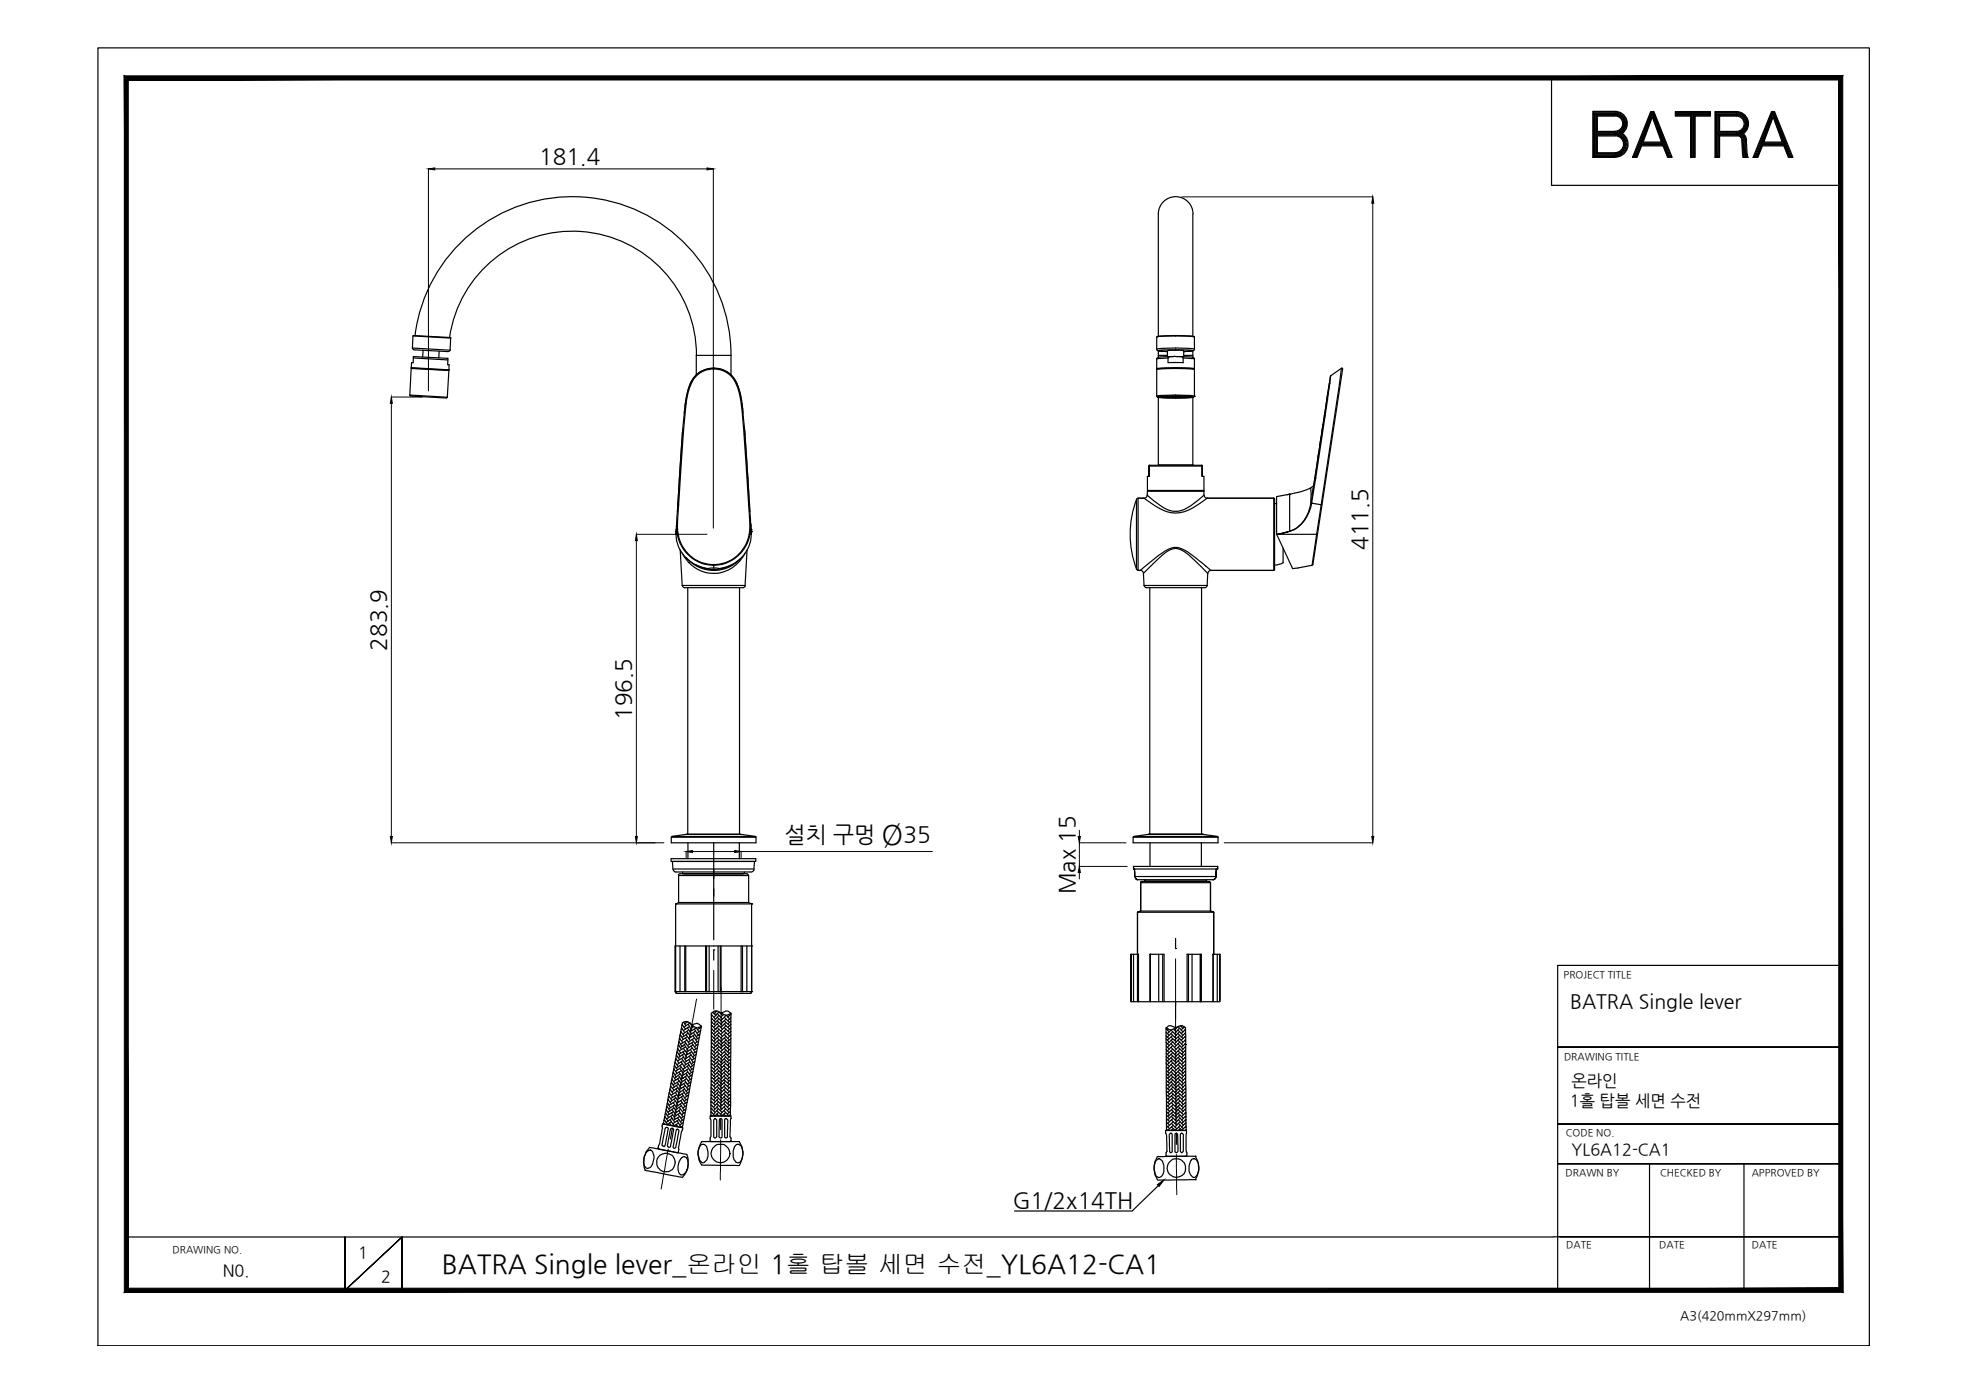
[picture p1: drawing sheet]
<svg xmlns="http://www.w3.org/2000/svg" width="420mm" height="297mm" viewBox="0 0 420 297" stroke-linecap="round" stroke-linejoin="round" font-family="sans-serif">
<defs><g id="words">
<text font-size="16.8" x="338.7" y="36.3">BATRA</text>
<text font-size="6" x="188.1" y="180">Ø</text>
<text font-size="5.6" x="94.3" y="271.7">BATRA Single lever_온라인 1홀 탑볼 세면 수전_YL6A12-CA1</text>
<g font-size="4.8">
<text x="115" y="34.9">181.4</text>
<text x="291.8" y="117.4" transform="rotate(-90 291.8 117.4)">411.5</text>
<text x="82.4" y="138.8" transform="rotate(-90 82.4 138.8)">283.9</text>
<text x="134.6" y="153.6" transform="rotate(-90 134.6 153.6)">196.5</text>
<text x="167.4" y="179.6">설치 구멍</text>
<text x="192.8" y="179.6">35</text>
<text x="229.3" y="190.9" transform="rotate(-90 229.3 190.9)">Max 15</text>
<text x="216.1" y="257.9">G1/2x14TH</text>
</g>
<text font-size="4.2" x="335.1" y="215.2">BATRA Single lever</text>
<g font-size="3.5">
<text x="335.4" y="231.7">온라인</text>
<text x="335" y="236">1홀 탑볼 세면 수전</text>
<text x="335.4" y="246.4">YL6A12-CA1</text>
<text x="76.4" y="268.5">1</text>
<text x="47.5" y="272.3">N0.</text>
<text x="81.3" y="273.6">2</text>
</g>
<text font-size="2.7" x="358.5" y="281.6">A3(420mmX297mm)</text>
<g font-size="2.1">
<text x="333.7" y="208.6">PROJECT TITLE</text>
<text x="333.7" y="226.2">DRAWING TITLE</text>
<text x="334.1" y="242.4">CODE NO.</text>
<text x="334.1" y="251">DRAWN BY</text>
<text x="354.2" y="251">CHECKED BY</text>
<text x="373.8" y="251">APPROVED BY</text>
<text x="36.8" y="267.4">DRAWING NO.</text>
<text x="334.2" y="266.4">DATE</text>
<text x="354.1" y="266.4">DATE</text>
<text x="373.8" y="266.4">DATE</text>
</g>
</g></defs>
<!-- layer: 0 -->
<g fill="#000" stroke="#000" stroke-width=".21">
<path d="M91.4 36l1.4-.2v.5zM150.9 35.8l1.3 .2-1.3 .3zM292.9 42l.2 1.4h-.4zM83.5 84.7l.2 1.4h-.4zM135.8 114l.2 1.4h-.4zM83.3 178.5h.4l-.2 1.3zM135.6 178.5h.4l-.2 1.3zM230.1 178.5h.4l-.2 1.3zM292.7 178.5h.4l-.2 1.3zM146.4 181.7l1.4-.2v.4zM156.8 181.5l1.3 .2-1.3 .2zM230.3 184.9l.2 1.3h-.4z"/>
<path d="M247 252.8l1.4-1-1.1 1.4z"/>
<path d="M27.4 274.9l-.9 .9 365.9-.9zM26.5 275.8l365.9-.9 .8 .9zM392.4 17.1v257.8l.8 .9zM393.2 16.2v259.6l-.8-258.7zM27.4 17.1h365l.8-.9zM26.5 16.2h366.7l-365.8 .9zM26.5 16.2l.9 258.7v-257.8zM26.5 16.2l.9 258.7-.9 .9z"/>
</g>
<g fill="none" stroke="#000" stroke-width=".25">
<path d="M20.9 10.2h378v277h-378zM331.1 16.3v23.3h61.7M247.2 45.7a3.7 3.7 0 0 1 3.7-3.7 3.7 3.7 0 0 1 3.7 3.7M247.2 45.7v26.1M254.5 45.7v26.1M87.8 78.4v.2M87.8 78.5l7.9 .5M88 74.3l.3 .3M88.2 76.1l7.4 .4-.1 1.3h.3v1.1l-8.1-.4 .1-1.1h.4zM88.2 76.4l7.4 .4M88.3 71.6l7.8 .4M88.3 71.6l-.1 .1"/>
<path d="M88.3 74.6l7.4 .4M88.6 71.6a33.8 33.8 0 0 1 35.7-29.6 33.8 33.8 0 0 1 31.7 33.8M90.3 74.7l-.1 1.5M93.7 74.9l-.1 1.5M95.8 78.9v.1M95.9 72a26.5 26.5 0 0 1 28.2-22.6 26.5 26.5 0 0 1 24.5 26.4M96 74.7l-.3 .3M96.1 72l.1 .1M96.2 72.2l-8.1-.5-.1 2.6M96.2 72.2l-.2 2.5-8-.4M148.6 80v-4.2h7.4v4.2M152.3 78.8v-.3a5.5 5.5 0 0 0-5.4 4.4l-.6 3"/>
<path d="M246.8 78.8h.1a35.2 35.2 0 0 1 7.8-.1l.2 .1M246.8 78.8a37.9 37.9 0 0 1 7.6 0h.5M246.8 74.5l.5 .4 1.8 .1-1.9-.2a35.7 35.7 0 0 1 7.3 .1l-1.9 .1 1.9-.1 .4-.4M246.8 71.9l.1-.1a35.4 35.4 0 0 1 7.8 0l.2 .1M246.8 74.5a30.7 30.7 0 0 1 7.9-.1l.2 .1M246.8 71.9v2.6M246.8 76.6v2.1M246.8 78.8v5.8M246.8 78.7l.1 .1M247.2 74.9v1.4M247.2 75.8h1.9M249.1 76.1v-1.3l.9-.1 2.6 .1v1.3"/>
<path d="M249.2 76.4l.6-.3h.7l-2.9 .1-.5 .1-.3 .3M249.2 76.4l-2.4 .2M249.2 76.4v1M249.3 77.4h3.2M250.8 71.7l-3 .1-1 .1M250.8 78.5l-4 .2M250.8 76.1h.4M250.8 71.7h.1M250.8 78.5h.1M250.8 76h-.3M250.9 78.5l4 .2M250.9 71.7l3 .1 1 .1"/>
<path d="M251.2 76.1l2.9 .1 .5 .1 .3 .3M251.2 76.1h.7l.6 .3M252.5 76.4l2.4 .2M252.5 76.4v1M252.6 75.8h1.9M254.5 74.9v1.4M254.9 71.9v2.6M254.9 76.6v2.1M254.9 78.8v5.8M254.9 78.7l-.1 .1M286.2 78.6l-4.3 29.1M286.2 78.6l-2.2 1.6"/>
<path d="M286.3 78.6l.2 .1M286.5 78.8l-6.4 41.7M87.4 84.3l.3-5.7 8.1 .5-.4 5.7M87.4 84.3l.2 .2 7.6 .4 .2-.1M87.4 84.3l8 .5M145.6 92.6l-.6 9.5M146.2 86.4l-.2 1.8M146.3 85.9l-.7 6.7M158.2 85.5a8.6 8.6 0 0 0-2.4-5.7 5.5 5.5 0 0 0-9 3.5l-.5 2.6M158.3 85.4v.6M158.3 86l.6 5.8 1 15.9M245.2 99.4v2.3v-2.2h11.3"/>
<path d="M245.2 99.4h.1M245.3 99.3l-.1 .1M245.3 99.3h11.1M245.3 99.3h-.1M246.8 84.6h.1M246.8 84.6a32 32 0 0 1 8.1 0M246.8 84.6l.2 .2M247 84.8l3.9 .1M247 84.8v-.1a33.2 33.2 0 0 1 7.5 0l.2 .1M247.2 84.8v14.4h7.3v-14.4M247.2 99.2l.2 .1M247.5 84.7l3.4-.1 3.3 .1a27.1 27.1 0 0 1-6.5 .1z"/>
<path d="M248.3 84.6l1.3 .2 3.5-.1 .3-.1M248.6 84.6h.3M248.9 84.6h.1M248.9 84.6h.4M249 84.6h.2M249.2 84.7h.3M249.2 84.6h.1M249.2 84.7h.4M249.3 84.6h.1M249.5 84.6h.1M249.5 84.6h.4M249.6 84.7h.5"/>
<path d="M249.6 84.6h.1M249.6 84.6h.3M249.6 84.6h.5M249.9 84.6h.1M249.9 84.6h-.3M250.1 84.6h.1M250.1 84.6h.3M250.4 84.6h.1M250.4 84.7h.9zM250.7 84.6h.3M250.7 84.6h.1M250.9 84.8h.1"/>
<path d="M251 84.6h.1M251.3 84.6h.1M251.3 84.6h.3M251.6 84.6h.1M251.9 84.6h.1M251.9 84.6h.3M252.1 84.6h-.2M252.1 84.7h-.5M252.1 84.6h.1M252.1 84.6h-.2h.3M252.2 84.6h.1M252.2 84.6h-.6"/>
<path d="M252.4 84.6h.1M252.5 84.6h.1M252.5 84.6h-.1h.4M252.6 84.7h-.4M252.7 84.6h-.3h.4M252.8 84.6h.1M252.8 84.6h-.6M253.1 84.6h-.3M253.7 84.6a24.9 24.9 0 0 1-5.8 0l3 .2M253.8 84.6l-2.9 .2M254.6 99.2l-.2 .1M254.7 84.8l-3.8 .1"/>
<path d="M254.9 84.6h.1M254.9 84.6l-.2 .2M256.4 99.3l.1 .1M256.5 99.3h.1M256.5 99.4h.1M256.5 99.4v2.3zM282.3 90.5l-2.3 15.1M282.3 90.5l-2.5 16.7M282.6 88.7h.1M282.6 88.7l-.3 1.7M283.7 81.9l-1.4 8.6M283.7 81.9l-1.1 6.8"/>
<path d="M283.8 81.8l-3.1 20.3M283.9 80.3l-.2 1.6M284 80.2l-.3 1.7M284 80.2l-.1 .1M144.3 113.4h.1M144.3 114h.4M144.3 114h.1M144.3 113.4v.6M144.3 113.6h.1M144.3 113h.1M144.3 113.6v.4M144.3 113.5v.5"/>
<path d="M144.3 113.4v.2M144.3 113v.3M144.3 112.2v.8M144.3 113v.4M144.4 112.8l-.1 .2M144.4 113.4v.1M144.4 111.9v.3M144.4 111.9a7.9 7.9 0 0 0 6.8 8.6 7.9 7.9 0 0 0 8.8-6.5h.3v-.4M144.4 111.7l-.1 .6M144.4 112.3l-.1 .7M144.4 111.6v.3M144.6 107.7l-.2 4.2"/>
<path d="M144.6 107.7v1.4M144.6 107.7l.2 .1M144.7 107.3v.4M144.8 107.8a270 270 0 0 1 1.8-23.1 8.1 8.1 0 0 1 2.4-4.8 5.3 5.3 0 0 1 8.4 2.9l.3 .9a42.3 42.3 0 0 1 1 8l1.1 16.1M144.8 107.8a18.8 18.8 0 0 0 .1 6.9 7.7 7.7 0 0 0 7.4 5.8M145 102.1l-.4 5.6M145.1 117.4l.5 7.5h13.4l.4-7.5M145.6 118l1.4 2M146.5 119a7.7 7.7 0 0 0 11.5 .3M159 118.1a7.3 7.3 0 0 1-12 1.9h.1M159.9 114a7.8 7.8 0 0 1-7.6 6.5M160.3 112.8v.2"/>
<path d="M160.3 113.6h.1M160.3 113h.1M160.3 113v.3M160.3 113.4h.1M160.3 113.4v.6M160.3 114h.1M242.5 106.5v15M242.9 106.3l-.2 .1a19.7 19.7 0 0 0 0 15.2l.2 .1M244.8 105.7a.66 .66 0 0 1-.7 .6M244.8 104.8v.9M244.8 104.8h12.1M245 104.7l-.1 .1"/>
<path d="M245.2 101.7h-.4v3h12.1v-3h-.4M256.1 119.9a12 12 0 0 0-4.7-3 3.5 3.5 0 0 0-2.8 .7l-1.5 1-3.8 3.1M256.2 119.8l2.2 1.9M256.8 104.7l.1 .1M256.9 104.8v.9a13.4 13.4 0 0 1-5.2 3.3l-.8 .1a5 5 0 0 1-3.3-1.2l-2.8-2.2M256.9 105.7a.66 .66 0 0 0 .7 .6M271.8 106.3l.2 .2v15.1M272 107.5h.4M272.4 114l2.8-.6-2.8 .6M272.4 114h8.7M272.4 114h.1M273.8 117v3.1"/>
<path d="M275.2 113.3v.1M275.2 105.5h.1M275.2 105.5v7.9a7.1 7.1 0 0 0 4.7-6M275.2 105.5l-2.8 .5v8M279.7 104.1l.1 3.1M279.7 107.3a7.3 7.3 0 0 1-4.5 6.1M279.7 107.3l.2 .1M279.8 107.2l.1 .1M279.8 107.2v.1M279.9 107.4l2 .3M279.9 107.3v.1M280.3 103.6a9.4 9.4 0 0 1-5.1 1.9"/>
<path d="M280.6 102h.1M280.6 102l.1 .1M280.7 102.1l-.8 5.2M281.9 107.7l.2 .1M281.9 107.7l-1.9 12.9M145.6 124.9l.3 .4 .2 .1M146.8 125.4v52.6M148.5 120.5a7.6 7.6 0 0 0 7.6 0M152.3 120.5v.1M157.8 125.4v52.6M159 124.9l-.2 .4-.3 .1h-12.4M243.3 121.7h-.4v-15.4h1.2l1.6 1.1a7.5 7.5 0 0 0 7.9 1.5l2.5-1.5 1.5-1.1h14.2v15.4h-13.4"/>
<path d="M243.3 121.7a.66 .66 0 0 1 .7 .6M244 122.4l4-3.9a3.7 3.7 0 0 1 3.9-1.2l.5 .2a23.8 23.8 0 0 1 5.3 4.9l-.1 2.5h-13.5zM244.2 124.9l.2 .4 .3 .1h12.4l.2-.1 .3-.4M245.3 125.4v52.6M256.4 125.4v52.6M258.4 121.7a.66 .66 0 0 0-.6 .6M272 121.5l-.2 .2M273.8 120.1l-1.1 .4-.7 .1M280.1 120.5l-.1 .1M143.2 178.7h18.1v1.1h-18.1zM143.4 178.5l3.1-.5h11.5l3.2 .5zM143.4 178.5l-.1 .1"/>
<path d="M146.5 178h11.5M146.8 179.8v3.4M152.3 179.8v11.4M157.8 179.8v3.4M161.2 178.5l.1 .1M241.8 178.7h18.1M241.8 178.7v1.1h18.1v-1.1M242 178.5l-.2 .1M245.1 178h.1M245.1 178l-3.1 .5M245.4 179.8v5.1M256.4 179.8v5.1"/>
<path d="M256.6 178h.1M256.6 178h-11.5h11.5M256.6 178l3.1 .5h-17.7M259.8 178.5l.1 .1M143.2 183.2h18.1v.6h-18.1zM143.5 183.8h17.5l-.1 1.4a.77 .77 0 0 1-.3 .8 .77 .77 0 0 1-.8 .1h-15.2a.81 .81 0 0 1-1-.9zM143.6 185.4h17.3M144.2 192.9h16.2M144.2 192.9h.1M144.8 192.6h15M144.8 186.8v5.8l-.6 .3v17.9a1.09 1.09 0 0 0 .2 1.2M144.9 186.5h14.6l.3 .3h-15z"/>
<path d="M145.7 186.1v.4h13l.1-.4M145.9 186.5h12.6M152.3 185.3v2.2M152.3 189.7v10.8M159.8 186.8v5.3a.58 .58 0 0 0 .6 .8v18.7M160.4 192.9h.1M241.9 185.4h17.9M241.9 184.9h17.9M241.9 184.9v.5zM242.1 185.4l.1 1.6zM242.2 187h17.2M242.2 187l.2 .6 .4 .1-.4-.1z"/>
<path d="M242.7 194.7h16.3M242.7 194.7v8.9zM242.8 187.7h16M243.4 194.4l-.7 .3 .7-.3h14.9M243.4 188.4h14.9M243.4 188.4v6zM243.4 188.3l.3-.2zM243.7 188.1h.1M243.7 188.1h14.3M244.2 188h13.3M244.2 187.7v.3zM244.2 188.1v-.1v.1"/>
<path d="M257.5 187.7v.3M257.5 188l-.1 .1M258 188.1l.3 .3zM258.3 188.4v6zM258.3 194.4l.7 .3zM259 194.7v8.9zM259.4 187v.4l-.6 .3 .6-.3zM259.5 185.4l-.1 1.6zM259.8 184.9v.5zM144 211.6h16.4M144.4 212h15.6M145.1 201.9v9.7"/>
<path d="M145.4 219.3l.7 1.1M145.5 218.6l.8 1M145.5 219.5l-.2 .1M145.6 218.8l-.1 .1M145.9 218.1l.5 .8M146.1 201.9v9.7M146.3 201.9v9.7M146.4 218l.1 .2M146.7 219.3l.9 1.4M146.8 218l-.7 .5M146.8 218.6l.9 1.3M146.9 219.8l-1.2 .9"/>
<path d="M147.1 219l-1.3 .9M147.6 218.7l.3-.1a1.3 1.3 0 0 1 1.7 .4 1.39 1.39 0 0 1-2-.4 1.29 1.29 0 0 0-2-.3l-4.1 21.5M147.7 218.7l-.2 .1M147.8 219.1l-.6-.8-1.3 .9M148.1 219l-.7 .4M148.2 219.6l.8 1.4M148.4 220l-1.3 1M148.5 219.2l.6 1M148.5 219.3l-1.3 .9M149.1 219.2l.2 .2M149.5 219.9l-.8 .5M149.6 219.2l-.8 .5"/>
<path d="M149.7 219l-4.1 21.6-4.1-.8M150.6 211.6h.1M150.6 201.9v9.7M150.8 211.6h.1M150.8 201.9v9.7M151.3 211.6h.1M151.3 201.9v9.7M151.8 219.5l.8 .9M151.8 218.8l.8 .8M151.8 218l.8 .9M151.8 217.3l.8 .8M151.8 216.5l.8 .9"/>
<path d="M152 218.1l-.2 .2M152 218.9l-.2 .1M152 216.7l-.2 .1M152 217.4l-.2 .1M152 219.6l-.2 .1M152.1 216l.7 .7M152.3 202.7h.1M152.3 202.7v2.2M152.4 216.3h.1M152.6 215.7l.2 .2M152.6 219.6h.1M152.9 215.7l-.5 .6"/>
<path d="M153 220l1.2 1.1M153 219.2l1.2 1.2M153 218.5l1.2 1.1M153 217.8l1.2 1.1M153 217.1l1.2 1.1M153 216.3l1.2 1.1M153.2 211.6h.1M153.2 201.9v9.7M153.4 216.7l-1 1.1M153.4 217.4l-1 1.1M153.4 218.1l-1.1 1.1M153.4 218.9l-1.1 1.1"/>
<path d="M153.4 219.6l-1.1 1.1M153.7 211.6h.1M153.7 201.9v9.7M153.9 211.6h.1M153.9 201.9v9.7M154.2 216.7l-.8-.8-1 1.2M154.4 216.5l-.6 .6M154.5 220l1.2 1.1M154.5 219.2l1.2 1.2M154.5 218.5l1.2 1.1M154.5 217.8l1.2 1.1M154.5 217.1l1.2 1.1"/>
<path d="M154.9 216.6l.8 .8M154.9 216.7l-1.1 1.1M154.9 217.4l-1.1 1.1M154.9 218.2l-1.1 1M154.9 218.9l-1.1 1.1M154.9 219.6l-1.1 1.1M155.5 216.5l.2 .2M156 216.4l-.7 .7M156 217.1l-.7 .7M156 217.9l-.7 .6M156 218.6l-.7 .6M156 219.3l-.7 .7"/>
<path d="M156 216.2l-.1 21.9h-4.2l.1-21.3a.81 .81 0 0 1 .5-1l.8-.1 .8 .5a1.56 1.56 0 0 0 1.9 .1h.1a.92 .92 0 0 0-1.4-.3l-.7 .3M158.1 211.6h.1M158.1 201.9v9.7M158.4 211.6h.1M158.4 201.9v9.7M159.4 201.9v9.7M160.4 211.6h.1M160.4 201.9h.1M160.4 201.9h-16.4v9.3a.63 .63 0 0 0 .4 .8M160.4 211.6l-.2 .4h-.2M160.4 201.9v9.3a.66 .66 0 0 1-.4 .8M241.3 213.4v-9.8v10.2h19v-10.2v10"/>
<path d="M241.3 203.6h1.6v10.2M241.3 204v.1M241.3 204.5v.1M241.3 205v.1M241.3 208.2v.1M241.3 208.7v.1M241.3 209.1v.1M241.3 212.4h.1M241.3 212.8v.1M241.3 213.3v.3M241.9 203.6v10.2M242.7 203.6v10.2"/>
<path d="M242.7 203.6h.1M245.4 203.6h.1M245.4 203.6h3v10.2M245.4 203.6v10.2M245.5 203.6v10.2zM247.3 203.6v10.2M248.1 203.6v10.2M248.8 219.5l.7 .7M248.8 219.3l.1 21.9h4.2l-.1-21.3a.91 .91 0 0 0-1.3-.9l-.8 .3a1.36 1.36 0 0 1-1.8 .2l-.3-.2a1.23 1.23 0 0 1 1.8-.1l.4 .2M249.3 219.6l-.2 .2M250.4 219.6l.6 .6M250.9 202.4h.1"/>
<path d="M250.9 200.3v2.1M250.9 213.8v.8M251.3 219l-.7 .8M251.4 219.8l1 1.2M251.4 219l1 1.2M251.7 219.4l-1.1 1.2M251.9 218.9l.5 .5M252.3 218.9l-.3 .1M252.7 219.1l-.7 .7M252.8 219.8l.2 .1M253 219.6l-1 1M253.3 213.8v-10.2h3.1v10.2"/>
<path d="M253.6 203.6v10.2M254.4 203.6v10.2M256.1 203.6v10.2zM258.9 203.6v10.2M259 203.6h.1M259.7 203.6v10.2M260.3 203.6h-1.5v10.2M392.8 206h-60.4v69.7M141.4 239.8l4.3 .9-.9 4.2 .1 .4a.46 .46 0 0 1-.4 .7l-3.5-.7a.46 .46 0 0 1-.6-.2 .46 .46 0 0 1 .1-.6l.3-.9 .6-2.9-.1-.4zM141.5 239.6l.3 .3M141.5 239.8h.1M141.8 238.9l.6 1"/>
<path d="M141.8 238.2l.8 1.1M141.8 239.1l-.2 .1M141.9 238.3l-.1 .2M142 237.5l.7 1M142.1 236.7l.7 1.1M142.1 237.7l-.2 .1M142.2 236.9l-.1 .1M142.3 236.1l.7 1M142.4 235.3l.7 1M142.4 236.1l-.2 .2M142.5 234.5l.7 1.1M142.5 235.5l-.2 .1"/>
<path d="M142.7 233.9l.7 .9M142.7 234.7l-.2 .1M142.8 233.1l.7 1.1M142.8 234l-.2 .1M142.9 239.6l.2 .5M142.9 233.3l-.1 .1M143 238.9l.9 1.3M143 232.4l.6 1M143.1 231.7l.7 .9M143.1 232.6h-.2M143.2 238.2l.8 1.3M143.2 231.8l-.1 .1"/>
<path d="M143.2 237.5l.9 1.3M143.2 230.9l.7 1.1M143.2 239.4l-.9 .6M143.4 236.7l.9 1.4M143.4 230.2l.6 1M143.4 231.2h-.2M143.5 238.6l-1.4 .9M143.5 230.4l-.1 .1M143.5 236.1l.9 1.2M143.5 229.5l.7 1M143.5 237.9l-1.3 .9M143.6 235.3l1 1.3"/>
<path d="M143.6 228.8l.7 1M143.6 229.6l-.1 .1M143.7 228l.8 1.1M143.7 237.2l-1.3 .9M143.7 229l-.2 .1M143.8 234.5l.9 1.4M143.8 236.4l-1.3 1M143.9 233.9l1 1.2M143.9 227.3l.7 1M143.9 228.2l-.2 .1M144 226.6l.8 1M144 235.8l-1.3 .8"/>
<path d="M144 227.5l-.2 .1M144.1 233.1l.9 1.4M144.1 235l-1.3 .9M144.1 226.8l-.1 .1M144.2 232.4l.9 1.3M144.2 225.9l.7 1M144.2 234.2l-1.2 1M144.3 239.9l.4 .5M144.3 225.1l.8 1M144.3 226l-.2 .1M144.4 231.7l.8 1.2M144.4 233.6l-1.3 .9"/>
<path d="M144.4 225.3l-.1 .1M144.5 239.2l.8 1.3M144.5 230.9l.8 1.4M144.5 224.4l.6 1.1M144.5 232.8l-1.3 .9M144.6 238.5l.8 1.2M144.6 230.2l.9 1.3M144.6 223.7l.6 1M144.6 224.5l-.2 .2M144.7 237.8l.9 1.3M144.7 232.1l-1.3 .9M144.7 223.9l-.1 .1"/>
<path d="M144.8 229.5l.8 1.3M144.8 222.9l.6 1.1M144.8 231.3l-1.3 1M144.8 239.6l-1 .7M144.9 237l.8 1.3M144.9 228.8l.9 1.3M144.9 222.3l.6 1M144.9 238.9l-1.4 .9M144.9 223.1l-.2 .1M145 236.3l.9 1.2M145 221.5l.7 1.1M145 221.8h.1"/>
<path d="M145 222.3l-.2 .3M145 230.6l-1.4 .9M145.1 228l.8 1.3M145.1 221h.1M145.1 229.9l-1.4 .9M145.1 238.2l-1.4 .9M145.1 235.6l.9 1.3M145.1 227.3l1 1.3M145.1 220.7l.7 1.1M145.1 221.7l-.1 .1M145.1 229.2l-1.2 .9M145.1 237.5l-1.3 .8"/>
<path d="M145.2 234.8l1 1.3M145.2 220.1l.8 .9M145.2 221h-.1M145.2 236.7l-1.2 1M145.3 226.6l.9 1.3M145.3 228.5l-1.3 .8M145.3 220.2l-.1 .1M145.4 234.2l.9 1.2M145.4 225.9l1 1.3M145.4 227.7l-1.2 .9M145.4 235.9l-1.3 1M145.4 237.8h.1"/>
<path d="M145.5 233.4l.9 1.3M145.5 223.3h.1M145.5 235.3l-1.2 .8M145.6 225.1l.9 1.3M145.6 227l-1.3 .9M145.7 232.6l.8 1.4M145.7 224.4l.8 1.3M145.7 226.3l-1.2 .9M145.7 234.5l-1.3 .9M145.8 232l.9 1.2M145.8 223.7l1 1.3M145.8 233.8l-1.2 .9"/>
<path d="M145.8 239.5l-.7 .5M145.9 231.2l.9 1.4M145.9 225.6l-1.3 .8M145.9 238.8l-.8 .6M146 222.9l.8 1.4M146 224.8l-1.3 .9M146 233.1l-1.3 .9M146.1 230.5l.8 1.3M146.1 222.3l1 1.2M146.1 232.4l-1.3 .8M146.1 238.1l-.8 .5M146.2 229.7l.9 1.3"/>
<path d="M146.2 224.2l-1.3 .8M146.2 237.4l-.8 .4M146.3 221.5l.8 1.3M146.3 223.4l-1.3 .9M146.3 231.6l-1.3 1M146.4 229.1l.8 1.2M146.4 220.7l.9 1.4M146.4 222.6l-1.3 1M146.4 230.9l-1.3 .9M146.4 236.6l-.8 .6M146.5 228.3l.9 1.3M146.5 230.2l-1.3 .8"/>
<path d="M146.5 235.9l-.8 .5M146.5 220.1l.9 1.2M146.5 222l-1.3 .8M146.7 227.6l.8 1.3M146.7 221.2l-1.3 .9M146.7 229.4l-1.4 1M146.7 231.3h.1M146.7 235.2l-.9 .5M146.8 226.9l.8 1.2M146.8 228.8l-1.3 .8M146.8 234.5l-.8 .5M146.8 220.4l-1.3 1"/>
<path d="M146.8 233.7l-.7 .5M146.9 226.1l.9 1.4M146.9 228l-1.3 .9M147.1 225.4l.8 1.3M147.1 227.3l-1.3 .9M147.1 233l-.8 .5M147.1 224.7l1 1.2M147.1 232.3l-.7 .5M147.2 226.6l-1.3 .9M147.3 224l.9 1.3M147.3 225.9l-1.3 .8M147.3 231.5l-.8 .6"/>
<path d="M147.4 223.2l1 1.3M147.4 230.9l-.7 .4M147.5 225.1l-1.3 .9M147.6 222.6l.8 1.2M147.6 224.4l-1.3 .9M147.6 230.1l-.8 .5M147.7 221.8l1 1.3M147.7 223.7l-1.2 .8M147.7 229.3l-.8 .6M147.9 221l.8 1.3M147.9 222.9l-1.4 1M147.9 228.7l-.8 .5"/>
<path d="M148 220.4l.8 1.2M148 222.3l-1.2 .8M148 227.9l-.8 .6M148.1 227.2l-.8 .5M148.2 221.5l-1.4 .8M148.3 220.7l-1.4 .9M148.3 226.5l-.8 .5M148.4 225.7l-.8 .5M148.5 225l-.7 .6M148.7 224.3l-.8 .5M148.8 223.6l-.7 .4M148.9 222.8l-.7 .6"/>
<path d="M149 222.2l-.7 .4M149.2 221.4l-.8 .5M149.3 220.7l-.8 .5M151.5 238.1h4.5l-.2 3.9 .2 1.5-3.8 .1a.56 .56 0 0 1-.7-.2 .56 .56 0 0 1 .1-.7l.1-3.7-.2-.3zM151.7 237.9l.2 .2M151.7 237.2l.9 .9 .7-.7M151.7 236.4l.9 1M151.7 235.8l.9 .8M151.7 235l.9 .9M151.7 234.2l.9 .9M151.7 233.5l.9 .8M151.7 232.8l.9 .9"/>
<path d="M151.7 232.1l.9 .8M151.8 231.3l.8 .9M151.8 230.6l.8 .8M151.8 229.8l.8 .8M151.8 229.1l.8 .9M151.8 228.3l.8 .9M151.8 227.6l.8 .9M151.8 226.9l.8 .8M151.8 226.1l.8 .9M151.8 225.4l.8 .8M151.8 224.6l.8 1M151.8 224l.8 .8"/>
<path d="M151.8 223.2l.8 .8M151.8 222.4l.8 .9M151.8 221.7l.8 .9M151.8 221l.8 .9M151.8 220.2l.8 .9M151.9 234.3l-.2 .2M151.9 235.1l-.2 .2M151.9 221.1l-.1 .1M151.9 221.8l-.1 .2M151.9 222.6l-.1 .1M151.9 223.3l-.1 .2M151.9 224l-.1 .2"/>
<path d="M151.9 224.8l-.1 .1M151.9 225.6l-.1 .1M151.9 226.2l-.1 .2M151.9 227l-.1 .2M151.9 227.7l-.1 .2M151.9 228.5l-.1 .1M151.9 229.2l-.1 .1M151.9 229.9l-.1 .2M151.9 230.6l-.1 .3M151.9 231.4l-.1 .2M151.9 232.2l-.2 .1M151.9 232.9l-.2 .1"/>
<path d="M151.9 233.7l-.2 .1M151.9 235.9h-.2M151.9 236.6l-.2 .1M151.9 237.4l-.2 .1M151.9 238.1h-.1M152 220.4h-.2M152.6 238.7l.3 .3v3.6l-.3 .2a.39 .39 0 0 1-.3-.6v-3.2zM152.6 230.6h.1M152.6 227h.1M152.6 223.3h.1M152.9 237.8l.5 .3M152.9 237l1.2 1.1"/>
<path d="M152.9 236.2l1.2 1.2M152.9 235.5l1.2 1.1M152.9 234.7l1.2 1.2M153 234.1l1.1 1M153 233.3l1.1 1.2M153 232.6l1.1 1.1M153 231.8l1.1 1.1M153 231l1.1 1.2M153 230.3l1.1 1.1M153 229.6l1.1 1M153 228.9l1.1 1.1M153 228.1l1.1 1.1"/>
<path d="M153 227.3l1.2 1.2M153 226.6l1.2 1.1M153 225.9l1.2 1.1M153 225.2l1.2 1.1M153 224.4l1.2 1.2M153 223.7l1.2 1.1M153 222.9l1.2 1.1M153 222.2l1.2 1.1M153 221.5l1.2 1.1M153 220.7l1.2 1.2M153.3 232.9l-1 1.2M153.3 233.7l-1 1"/>
<path d="M153.3 234.3l-1 1.2M153.3 235.1l-1 1.1M153.3 235.9l-1 1.1M153.3 236.6l-1 1.2M153.4 220.4l-1.1 1.1M153.4 221.1l-1.1 1.1M153.4 221.9l-1.1 1M153.4 222.6l-1.1 1.1M153.4 223.3l-1.1 1.1M153.4 224l-1.1 1.2M153.4 224.8l-1.1 1.1M153.4 225.6l-1.1 1"/>
<path d="M153.4 226.2l-1.1 1.1M153.4 227l-1.1 1.1M153.4 227.7l-1.1 1.2M153.4 228.5l-1.1 1.1M153.4 229.2l-1.1 1.1M153.4 230l-1.1 1M153.4 230.6l-1.1 1.2M153.4 231.4l-1.1 1.2M153.4 232.2l-1.1 1.1M153.5 238.9l.1-.1a.3 .3 0 0 1 .4-.1 .3 .3 0 0 1 .1 .4v3.1a.39 .39 0 0 1 0 .5 .39 .39 0 0 1-.4 .1l-.3-.2zM153.8 238.9v2.2M154.5 237.8l.4 .3"/>
<path d="M154.5 237l1.1 1.1M154.5 236.2l1.1 1.2M154.5 235.5l1.1 1.1M154.5 234.7l1.1 1.2M154.5 234.1l1.1 1M154.5 233.3l1.1 1.2M154.5 232.6l1.1 1.1M154.5 231.8l1.1 1.1M154.5 231l1.1 1.2M154.5 230.4l1.1 1M154.5 229.6l1.1 1M154.5 228.9l1.1 1.1"/>
<path d="M154.5 228.1l1.1 1.1M154.5 227.3l1.1 1.2M154.5 226.6l1.1 1.1M154.5 225.9l1.1 1.1M154.5 225.2l1.1 1.1M154.5 224.4l1.1 1.2M154.5 223.7l1.1 1.1M154.5 222.9l1.1 1.1M154.5 222.3l1.1 1M154.5 221.5l1.1 1.1M154.5 220.7l1.1 1.2M154.6 238.9l.4-.2 .3 .3-.1 3a.59 .59 0 0 1-.3 .8 .38 .38 0 0 1-.3-.6z"/>
<path d="M154.8 238.1h.1M154.8 225.6l-1 1M154.8 226.3l-1 1M154.8 227l-1 1.1M154.8 227.7l-1 1.2M154.8 228.5l-1 1.1M154.8 229.2l-1 1.1M154.8 230l-1.1 1M154.8 230.6l-1.1 1.2M154.8 231.4l-1.1 1.2M154.8 232.2l-1.1 1.1M154.8 232.9l-1.1 1.2"/>
<path d="M154.8 233.7l-1.1 1M154.8 234.5l-1.1 1M154.8 235.1l-1.1 1.1M154.8 235.9l-1.1 1.1M154.8 236.6l-1.1 1.2M154.8 237.4l-.8 .7M154.9 220.4l-1.1 1.1M154.9 221.1l-1.1 1.2M154.9 221.9l-1.1 1M154.9 222.6l-1.1 1.1M154.9 223.3l-1.1 1.1M154.9 224l-1.1 1.2"/>
<path d="M154.9 224.8l-1.1 1.1M155.2 223.7h.1M155.2 224.4h.1M155.2 227.3h.1M155.2 228.1h.1M155.2 231h.1M155.2 231.8h.1M155.2 234.7h.1M155.2 235.5h.1M155.9 222.3l-.6 .6M155.9 223l-.7 .7M155.9 223.8l-.7 .6"/>
<path d="M155.9 224.5l-.7 .7M155.9 225.3l-.7 .6M155.9 226l-.7 .6M155.9 226.7l-.7 .6M155.9 227.5l-.7 .6M155.9 228.2l-.7 .7M155.9 229l-.7 .6M155.9 229.7l-.7 .7M155.9 230.4l-.7 .6M155.9 231.2l-.7 .6M155.9 231.9l-.7 .7M155.9 232.6l-.7 .7"/>
<path d="M155.9 233.4l-.7 .7M155.9 234.2l-.7 .5M155.9 234.8l-.7 .7M155.9 235.6l-.7 .6M155.9 236.3l-.7 .7M155.9 237.1l-.7 .7M155.9 237.8l-.4 .3M156 220.1l-.7 .6M156 220.8l-.7 .7M156 221.6l-.7 .7M248.8 226.9l.7 .7M248.8 226.1l.7 .7"/>
<path d="M248.8 225.5l.7 .5M248.8 224.7l.7 .7M248.8 224l.7 .6M248.8 223.2l.7 .7M248.8 222.4l.7 .7M248.8 221.7l.7 .6M248.8 221l.7 .7M248.8 220.3l.7 .7M248.9 239.5l.7 .6M248.9 238.7l.7 .7M248.9 237.9l.7 .7M248.9 237.3l.7 .6"/>
<path d="M248.9 236.5l.7 .7M248.9 235.8l.7 .6M248.9 235l.7 .7M248.9 234.2l.7 .7M248.9 233.6l.7 .6M248.9 232.8l.7 .7M248.9 232.1l.7 .7M248.9 231.3l.7 .7M248.9 230.6l.7 .6M248.9 229.8l.7 .7M248.9 229.2l.7 .6M248.9 228.4l.6 .7"/>
<path d="M248.9 227.6l.6 .7M249.1 220.6l.8-.8 1.1 1.2M249.9 230.9l1.1 1.1M249.9 230.1l1.1 1.1M249.9 229.4l1.1 1.1M249.9 228.7l1.1 1M249.9 227.9l1.1 1.2M249.9 227.2l1.1 1.1M249.9 226.4l1.1 1.2M249.9 225.7l1.1 1.1M249.9 225l1.1 1M249.9 224.3l1.1 1.1"/>
<path d="M249.9 223.5l1.1 1.1M249.9 222.7l1.1 1.2M249.9 222l1.1 1.1M249.9 221.3l1.1 1M249.9 220.6l1.1 1M250 239.7l1.1 1.1M250 239l1.1 1.1M250 238.2l1.1 1.2M250 237.5l1.1 1.1M250 236.8l1.1 1M250 236.1l1.1 1.1M250 235.3l1.1 1.1"/>
<path d="M250 234.5l1 1.2M250 233.9l1 1M250 233.1l1 1.1M250 232.4l1 1.1M250 231.6l1 1.2M250.3 220.2l-1.2 1.1M250.3 221l-1.2 1M250.3 221.7l-1.2 1M250.3 222.3l-1.2 1.2M250.3 223.1l-1.2 1.2M250.3 223.9l-1.2 1.1M250.3 224.6l-1.2 1.1"/>
<path d="M250.3 225.4l-1.2 1M250.3 226l-1.2 1.2M250.3 226.8l-1.1 1.1M250.3 227.6l-1.1 1.1M250.3 228.3l-1.1 1.1M250.3 229.1l-1.1 1M250.3 229.8l-1.1 1.1M250.3 230.5l-1.1 1.1M250.3 231.2l-1.1 1.2M250.3 232l-1.1 1.1M250.3 232.8l-1.1 1.1M250.3 233.5l-1.1 1"/>
<path d="M250.3 234.2l-1.1 1.1M250.3 234.9l-1.1 1.2M250.3 235.7l-1.1 1.1M250.3 236.4l-1.1 1.1M250.3 237.2l-1.1 1M250.3 237.8l-1.1 1.2M250.3 238.6l-1.1 1.1M250.3 239.4l-1.1 1.1M251.4 237.5l1.1 1.1M251.4 236.8l1.1 1M251.4 236.1l1.1 1.1M251.4 235.3l1.1 1.1"/>
<path d="M251.4 234.5l1.1 1.2M251.4 233.8l1.1 1.1M251.4 233.1l1.1 1.1M251.4 232.4l1.1 1M251.4 231.6l1.1 1.2M251.4 230.9l1.1 1.1M251.4 230.1l1.1 1.1M251.4 229.4l1.1 1.1M251.4 228.7l1.1 1M251.4 227.9l1.1 1.2M251.4 227.2l1.1 1.1M251.4 226.4l1.1 1.2"/>
<path d="M251.4 225.7l1.1 1.1M251.4 225l1.1 1M251.4 224.3l1.1 1M251.4 223.5l1.1 1.1M251.4 222.7l1 1.2M251.4 222l1 1.1M251.4 221.3l1 1M251.4 220.6l1 1M251.5 239.7l1 1.1M251.5 239l1 1.1M251.5 238.2l1 1.2M251.7 220.2l-1.1 1.1"/>
<path d="M251.7 221l-1.1 1M251.7 221.6l-1.1 1.1M251.7 222.3l-1.1 1.2M251.7 223.1l-1.1 1.2M251.7 223.9l-1.1 1.1M251.7 224.6l-1.1 1.1M251.7 225.4l-1.1 1M251.7 226l-1.1 1.2M251.7 226.8l-1.1 1.1M251.7 227.6l-1.1 1.1M251.7 228.3l-1.1 1.1M251.7 229.1l-1.1 1"/>
<path d="M251.7 229.7l-1.1 1.2M251.7 230.5l-1.1 1.1M251.7 231.2l-1.1 1.2M251.7 232l-1.1 1.1M251.7 232.8l-1.1 1M251.7 233.5l-1 1M251.7 234.2l-1 1.1M251.7 234.9l-1 1.2M251.7 235.7l-1 1.1M251.7 236.4l-1 1.1M251.7 237.2l-1 1M251.7 237.8l-1 1.2"/>
<path d="M251.7 238.6l-1 1.1M251.7 239.4l-1 1.1M252.8 225.7l.2 .2M252.8 222.7l.2 .2M252.8 222l.2 .2M252.8 221.2l.2 .2M252.8 225l.2 .1M252.8 224.3h.2M252.8 223.5l.2 .1M252.8 220.6l.2 .1M252.9 238.2l.2 .2M252.9 237.5l.2 .2"/>
<path d="M252.9 239.7l.2 .1M252.9 239l.2 .1M252.9 236.8l.1 .1M252.9 236.1h.1M252.9 235.3l.1 .1M252.9 234.5l.1 .2M252.9 233.8l.1 .2M252.9 233.1l.1 .1M252.9 232.4l.1 .1M252.9 231.6l.1 .1M252.9 230.9l.1 .1M252.9 230.1l.1 .2"/>
<path d="M252.9 229.3l.1 .2M252.9 228.7l.1 .1M252.9 227.9l.1 .1M252.9 227.2l.1 .1M252.9 226.4l.1 .2M253 220.4l-1 .9M253 221.1l-1 .9M253 221.9l-.9 .8M253 222.6l-.9 .9M253 223.3l-.9 1M253 224l-.9 1M253 224.8l-.9 .9"/>
<path d="M253 225.6l-.9 .8M253 226.3l-.9 .9M253 227.1l-.9 .8M253 227.7l-.9 1M253 228.5l-.9 .8M253 229.2l-.9 .9M253 230l-.9 .9M253 230.8l-.9 .8M253 231.4l-.9 1M253 232.2l-.9 .9M253 232.9l-.9 .9M253 233.7l-.9 .8"/>
<path d="M253 234.5l-.9 .8M253 235.2l-.9 .9M253 235.9l-.9 .9M253 236.6l-.9 .9M253 222.9h.1M253.1 237.4l-1 .8M253.1 238.1l-1 .9M253.1 238.9l-1 .8M253.1 239.5l-1 1M332.4 223.4h60.4h-60.4M332.4 239.9h60.4h-60.4M137.7 249.7h.1"/>
<path d="M137.8 246.1a.83 .83 0 0 1 .7-.6 .83 .83 0 0 1 .8 .4 3 3 0 0 1-.7 3.3 .75 .75 0 0 1-1.2-.6 4.2 4.2 0 0 1 .4-2.5zM138.5 244.9l7.3 1.3a.75 .75 0 0 1 1 .9l-.1 2.3-1.1 1.9-7.6-1.5a.76 .76 0 0 1-.6-1l-.1-.9 .2-1 .4-1.1zM141.9 240.8a.37 .37 0 0 1 .6-.2 .37 .37 0 0 1 0 .6l-.6 3.2-.1 .3-.3-.2a.25 .25 0 0 1-.3-.1 .25 .25 0 0 1 .1-.3zM143.2 240.8h.1a.42 .42 0 0 1 .5 .2 .42 .42 0 0 1-.1 .5l-.5 2.6a.51 .51 0 0 1-.5 .7l-.3-.4zM143.5 241l-.4 2M144.3 241h.1a.41 .41 0 0 1 .5 .2 .41 .41 0 0 1-.1 .5l-.2 .8a4.8 4.8 0 0 1-.6 2.5h-.1a.51 .51 0 0 1-.2-.8zM144.5 240.4h.1M145.3 247.2l.6-.4 .6 .4a2.86 2.86 0 0 1-.4 3.2 .72 .72 0 0 1-.9 .3 .72 .72 0 0 1-.4-.8 3.7 3.7 0 0 1 .5-2.7zM145.6 240.3l-.4 .3M149.4 244.4a.93 .93 0 0 1 1.1-.1 .93 .93 0 0 1 .4 1 2.06 2.06 0 0 1-.9 2.8 1.33 1.33 0 0 1-.9-1.3 2.91 2.91 0 0 1 .3-2.4zM149.7 243.6h7.7a.53 .53 0 0 1 .7 .6 5.1 5.1 0 0 1 .3 2.8l-.3 1.1a.53 .53 0 0 1-.7 .6l-7.3-.1a1.26 1.26 0 0 1-.9-1v-.1a4.3 4.3 0 0 1 0-2.8zM156.9 244.4h.1a.71 .71 0 0 1 .7-.2 .71 .71 0 0 1 .5 .5 3.3 3.3 0 0 1-.3 3.3 .91 .91 0 0 1-1.3-.5 3.5 3.5 0 0 1 .3-3.1z"/>
<path d="M246.7 247.6l.1-.1a.81 .81 0 0 1 1.3 .6 2.44 2.44 0 0 1-.6 3.1 1.01 1.01 0 0 1-1.1-1.2 2.67 2.67 0 0 1 .3-2.4zM247.2 253l-5.6 5.4h-25.1M248.7 241.2h4.5l-.1 4.4 .2 .4a.49 .49 0 0 1-.4 .7l-4.1-.1v-.6l.2-.5-.1-3.2-.2-.5zM248.9 241l.4 .2M248.9 240.2l.7 .6M249.5 242.1l.3-.3 .3 .2v3.7a.28 .28 0 0 1-.2 .2 .28 .28 0 0 1-.3-.2zM249.7 247.9a1.96 1.96 0 0 1 3.3 1 1.96 1.96 0 0 1-2.7 2.2l-.6-.4a1.85 1.85 0 0 1 0-2.8zM249.9 241.2h.1M250 240.5l.8 .7M250 241.2h.1M250.3 240.1l-1.1 1.1M250.3 240.8l-.4 .4"/>
<path d="M250.7 242a.35 .35 0 0 1 .5-.1 .35 .35 0 0 1 .1 .5l.1 3.3-.4 .3-.3-.2zM251 242v2.2M251.5 240.5l.8 .7M251.9 240.1l-1.2 1.1M251.9 240.8l-.5 .4M251.9 242l.4-.2 .2 .3v3.6l-.2 .3-.4-.3zM252.9 240.5l.2 .1M253.1 240.3l-1 .9M253.1 241.1l-.1 .1M254.3 247.4a.89 .89 0 0 1 1.3 .7 2.96 2.96 0 0 1-.6 3.1 1.43 1.43 0 0 1-1.3-1.3 3.7 3.7 0 0 1 .6-2.5zM255 246.7l.6 1 .2 1.1-.1 1.4-.7 1.5M255 246.7h.1"/>
<path d="M255 246.7l-7.7 .1a.57 .57 0 0 0-.6 .7l-.2 .4-.2 1.7 .2 1.1 .5 1.1 8-.1M255 251.7h.1M332.4 248.3h60.4h-60.4M352 248.3v27M372.1 248.3v27M27 264h304.4M73.6 264v11.4l12.2-11.4-12.2 11.4zM85.8 275.4v-11.4v11.4M331.4 263.9h61.4h-59.9M341 275.3h51.8"/>
<circle cx="142.1" cy="248.1" r="1.99"/>
<circle cx="153.8" cy="246.1" r="2"/>
</g>
<!-- layer: 02___PRT_ALL_AXES -->
<path d="M144.3 114.1a7.5 7.5 0 0 0 7.1 7.2l.9-.1M160.3 114.1a7.5 7.5 0 0 1-7.2 7.2l-.8-.1M242.9 106.3h1.2M257.6 106.3h14.2M272.4 114.1l3.4 7.2 1.1-.1M152.3 120.6v.6M242.9 121.7h.4M258.4 121.7h13.4M280 120.6l-3.1 .6" fill="none" stroke="#000" stroke-width=".25"/>
<!-- layer: 06___PRT_ALL_SURFS -->
<g fill="none" stroke="#000" stroke-width=".25">
<path d="M152.3 78.5a5.4 5.4 0 0 1 5.3 4.1l.6 2.9M145.7 91.8l-.1 .8M146.2 86h.1M146.2 86v.4M158.3 86l.1 .4M158.4 86.4l.1 .8M158.4 87.2l.2 1M158.9 91.8l1 15.9M281.4 96.7l-.3 1.7M281.9 93.3l-.3 2M282.3 90.6l-.2 1.6M283.1 85.4h.1"/>
<path d="M283.3 84l-.1 1.2M144.6 109.1h.1M159.9 107.7l.3 4.2M159.9 107.7l-.1 .1a23.3 23.3 0 0 1 .1 6.2h.1l.2-2.1M159.9 107.7l.1 1.4M159.9 107.3l.1 .4M160.2 111.6v.3M160.2 111.7v.6M160.2 112.3v.4M160.2 113h.1M160.2 112.2l.1 1.2M160.2 113l.1 .4"/>
<path d="M160.2 111.9v.3M160.2 113.4l.1 .6M160.2 112.8l.1 .2M160.3 113.4h.1M160.3 113.4v.2M160.3 114h.1M275.2 105.5l-.5 .1"/>
</g>
<!-- layer: Cneter -->
<g fill="none" stroke="#000" stroke-width=".21">
<path d="M148.7 213.2l-1.6 8.5M152.3 207.1v8.3M153.9 210.6v8.6M250.9 204.6v12.9M250.9 213.8v8.6M145.8 228.1l-2 10.7M146.7 223.9l-.4 2M153.9 225.9l-.1 10.8M153.9 221.5v2.2M250.9 229l.1 10.8M250.9 224.6v2.2M142.6 245.2l-1.5 8.5"/>
<path d="M153.8 243.2l-.1 8.6M251 246.4l.1 8.5"/>
</g>
<!-- layer: 0 -->
<g fill="none" stroke="#000" stroke-width=".21">
<path d="M91.4 36v47.4M92.8 36h58.1M152.2 36v76.7M252.2 42h40.7M292.9 43.4v135.1M83.5 84.7h6.6M83.5 86.1v92.4M135.8 114h15.1M135.8 115.4v63.1M83.5 179.8h58.2M230.3 177.2v1.3M240.3 179.8h-10v5.1h10.2"/>
<path d="M261.2 179.8h31.7M146.4 181.7v1.3M147.8 181.7h9M199 181.7h-40.9v1.3M230.3 186.2v1.4"/>
</g>
<use href="#words"/>
</svg>
